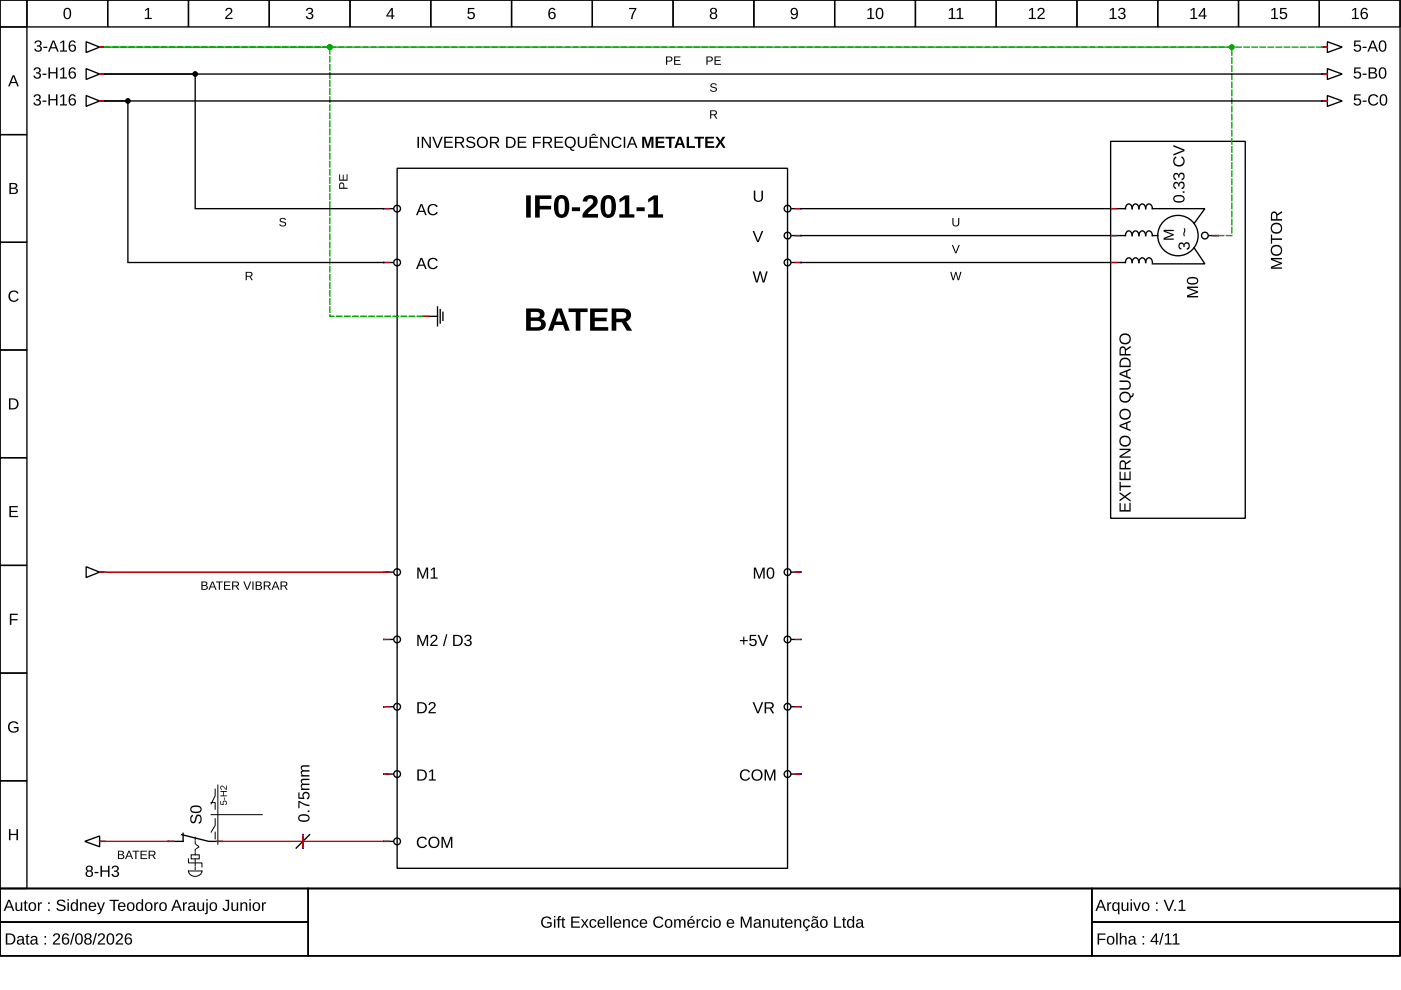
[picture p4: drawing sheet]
<svg xmlns="http://www.w3.org/2000/svg" width="297mm" height="210mm" viewBox="0 0 297 210" stroke-linecap="round" stroke-linejoin="round" font-family="sans-serif">
<g fill="none" stroke="#000" stroke-width=".29">
<path d="M0 0h296.8v188.4h-296.8zM0 0h5.7v5.7h-5.7zM5.7 0h17.1v5.7h-17.1zM22.8 0h17.2v5.7h-17.2zM40 0h17.1v5.7h-17.1zM57.1 0h17.1v5.7h-17.1zM74.2 0h17.1v5.7h-17.1zM91.3 0h17.2v5.7h-17.2zM108.5 0h17.1v5.7h-17.1zM125.6 0h17.1v5.7h-17.1zM142.7 0h17.1v5.7h-17.1zM159.8 0h17.2v5.7h-17.2z"/>
<path d="M177 0h17.1v5.7h-17.1zM194.1 0h17.1v5.7h-17.1zM211.2 0h17.1v5.7h-17.1zM228.3 0h17.2v5.7h-17.2zM245.5 0h17.1v5.7h-17.1zM262.6 0h17.1v5.7h-17.1zM279.7 0h17.1v5.7h-17.1zM0 5.7h5.7v22.8h-5.7zM18.3 8.8l2.8 1.2-2.8 1.1zM18.3 14.6l2.8 1.1-2.8 1.1zM21.1 10h.9M21.1 15.7h.9"/>
<path d="M280.3 15.7h-258h19.1v28.5h41.9M280.6 10h.8M280.6 15.7h.8M281.4 8.8l3.2 1.2-3.2 1.1zM281.4 14.6l3.2 1.1-3.2 1.1zM0 28.5h5.7v22.9h-5.7zM18.3 20.3l2.8 1.1-2.8 1.1zM21.1 21.4h.9M84.2 35.7h82.8v148.4h-82.8zM235.5 30h28.5v79.9h-28.5zM280.3 21.4h-258h4.8v34.3h56.2M280.6 21.4h.8"/>
<path d="M281.4 20.3l3.2 1.1-3.2 1.1zM0 51.4h5.7v22.8h-5.7zM235.5 55.7h-67.7M235.5 49.9h-67.7M235.5 44.2h-67.7M235.8 44.2h2.8a.75 .75 0 0 1 .7-1 .75 .75 0 0 1 .7 1 .75 .75 0 0 1 .8-1 .75 .75 0 0 1 .7 1 .75 .75 0 0 1 .7-1 .75 .75 0 0 1 .7 1 .75 .75 0 0 1 .7-1 .75 .75 0 0 1 .7 1h11.2l-2.3 3.2M235.8 49.9h2.8a.75 .75 0 0 1 .7-.9 .75 .75 0 0 1 .7 .9 .75 .75 0 0 1 .8-.9 .75 .75 0 0 1 .7 .9 .75 .75 0 0 1 .7-.9 .75 .75 0 0 1 .7 .9 .75 .75 0 0 1 .7-.9 .75 .75 0 0 1 .7 .9h1.2M235.8 55.7h2.8a.75 .75 0 0 1 .7-1 .75 .75 0 0 1 .7 1 .75 .75 0 0 1 .8-1 .75 .75 0 0 1 .7 1 .75 .75 0 0 1 .7-1 .75 .75 0 0 1 .7 1 .75 .75 0 0 1 .7-1 .75 .75 0 0 1 .7 1M253.2 52.5l2.3 3.4h-11.2M256.3 49.9h2M0 74.2h5.7v22.8h-5.7zM89.9 67.1h2.9"/>
<path d="M92.8 65.1v4M93.3 65.6v2.9M93.9 66.2v1.7M0 97h5.7v22.9h-5.7zM0 119.9h5.7v22.8h-5.7zM18.3 120.2l2.8 1.1-2.8 1.1zM21.1 121.3h.9M81.3 121.3h2M81.3 135.6h2M167.8 121.3h2M167.8 135.6h2M0 142.7h5.7v22.8h-5.7z"/>
<path d="M81.3 149.8h2M167.8 149.8h2M0 165.5h5.7v22.9h-5.7zM18 178.4l3.1-1.2v2.3zM21.1 178.4h.9M38.5 177l5.7 1.4h2.9M38.8 176.7v1.7h-3.1M64.2 177v2.8M65.6 177l-2.8 2.8M81.3 164.1h2M81.3 178.4h2M167.8 164.1h2"/>
<path d="M0 188.4h296.8v14.3h-296.8zM0 188.4h65.4v7.1h-65.4zM0 195.5h65.4v7.2h-65.4zM65.4 188.4h166.1v14.3h-166.1zM231.5 188.4h65.3v7.1h-65.3zM231.5 195.5h65.3v7.2h-65.3z"/>
<circle cx="84.2" cy="44.2" r=".71"/>
<circle cx="84.2" cy="55.7" r=".71"/>
<circle cx="167" cy="49.9" r=".71"/>
<circle cx="167" cy="55.7" r=".71"/>
<circle cx="167" cy="44.2" r=".71"/>
<circle cx="249.7" cy="49.9" r="4.3"/>
<circle cx="255.5" cy="49.9" r=".71"/>
<circle cx="84.2" cy="121.3" r=".71"/>
<circle cx="84.2" cy="135.6" r=".71"/>
<circle cx="167" cy="121.3" r=".71"/>
<circle cx="167" cy="135.6" r=".71"/>
<circle cx="84.2" cy="149.8" r=".71"/>
<circle cx="167" cy="149.8" r=".71"/>
<circle cx="84.2" cy="164.1" r=".71"/>
<circle cx="84.2" cy="178.4" r=".71"/>
<circle cx="167" cy="164.1" r=".71"/>
</g>
<g fill="#000">
<path d="M30.8 2.1l.5-.4h.3v2.1h.6v.2h-1.5v-.2h.6v-1.8l-.5 .4zM48 1.8a.76 .76 0 0 1 1.2 .2 .76 .76 0 0 1-.5 1.1l-.6 .7h1.2v.2h-1.6l.1-.4 .5-.5a.7 .7 0 0 0 .4-1.2l-.5 .1-.1 .3h-.3zM65.1 1.8a.69 .69 0 0 1 1-.1 .69 .69 0 0 1 0 1.1h-.2a.67 .67 0 0 1 .5 .9 .67 .67 0 0 1-1 .4l-.5-.5-.1-.2h.3a.48 .48 0 0 0 .7 .4 .48 .48 0 0 0 .2-.7l-.6-.1v-.3a.46 .46 0 0 0 .6-.2 .46 .46 0 0 0-.3-.6 .46 .46 0 0 0-.5 .4h-.3zM99.2 1.7h1.4v.2h-1.1v.8a.81 .81 0 0 1 1 .2 .81 .81 0 0 1-.1 1.1 .81 .81 0 0 1-1.1-.1l-.2-.4h.3a.53 .53 0 0 0 .8 .2 .53 .53 0 0 0 0-.8 .53 .53 0 0 0-.8 .1h-.3zM133.4 1.7h1.5l-.6 1.5-.2 .8h-.3l.1-.6 .7-1.5h-1.2zM150.8 17.8a.82 .82 0 0 1 1.2 .3h-.3a.41 .41 0 0 0-.5-.3 .41 .41 0 0 0-.3 .5l.2 .1a.61 .61 0 0 1 .7 .2 .61 .61 0 0 1 0 .7l-.5 .2a.65 .65 0 0 1-.8-.5h.3a.47 .47 0 0 0 .5 .3 .47 .47 0 0 0 .4-.5l-.5-.2a.5 .5 0 0 1-.5-.2 .5 .5 0 0 1 .1-.6zM59.5 46.3a.82 .82 0 0 1 1.1 .3h-.2a.41 .41 0 0 0-.5-.3 .41 .41 0 0 0-.3 .5l.2 .1a.61 .61 0 0 1 .7 .2 .61 .61 0 0 1 0 .8l-.6 .1a.65 .65 0 0 1-.7-.4l.2-.1a.47 .47 0 0 0 .6 .4 .47 .47 0 0 0 .4-.6l-.5-.1a.5 .5 0 0 1-.5-.3 .5 .5 0 0 1 .1-.6zM159.8 40.4h.3v1.5a.65 .65 0 0 0 .7 .6 .65 .65 0 0 0 .6-.6v-1.5h.4v1.5a.98 .98 0 0 1-1 .9 .98 .98 0 0 1-1-.9zM159.6 49h.3l.8 2.1 .8-2.1h.3l-.9 2.3h-.4zM159.6 57.5h.3l.6 2.1 .5-2.1h.3l.6 2.1 .5-2.1h.4l-.7 2.4h-.4l-.5-2-.6 2h-.3zM201.9 46.2h.3v1.1a.49 .49 0 0 0 .5 .5 .49 .49 0 0 0 .4-.5v-1.1h.3v1.1a.73 .73 0 0 1-.7 .7 .73 .73 0 0 1-.8-.7zM201.8 51.9h.3l.6 1.6 .5-1.6h.3l-.7 1.8h-.3z"/>
<path d="M201.5 57.6h.2l.4 1.6 .4-1.6h.3l.4 1.6 .4-1.6h.3l-.6 1.8h-.3l-.3-1.5-.4 1.5h-.3zM246.7 48.7h2.2v.3h-1.9l1.9 .7v.2l-1.9 .7h1.9v.2h-2.2v-.4l1.8-.6-1.8-.7zM2.1 61.9a1.18 1.18 0 0 1 1.8 .3l-.3 .1a.87 .87 0 0 0-1.3-.1 .87 .87 0 0 0 .1 1.3 .87 .87 0 0 0 1.3-.2l.3 .1a1.21 1.21 0 0 1-1.8 .4 1.21 1.21 0 0 1-.1-1.9zM2 107.3h1.8v.3h-1.5v.7h1.4v.3h-1.4v.8h1.5v.2h-1.8zM2.1 130.1h1.7v.3h-1.4v.9h1.3v.2h-1.3v1h-.3zM2 153.2a1.23 1.23 0 0 1 1.9 .3l-.3 .1a.9 .9 0 0 0-1.3-.2 .9 .9 0 0 0-.2 1.2 1 1 0 0 0 1.5 .2v-.4h-.7v-.3h1v.8a1.29 1.29 0 0 1-1.8 .2 1.29 1.29 0 0 1-.1-1.9zM1.9 175.8h.3v1h1.3v-1h.3v2.3h-.3v-1h-1.3v1h-.3z"/>
<path d="M2.7 16h.3l1 2.3h-.3l-.3-.7h-1.1l-.2 .7h-.4zM2.9 16.2l-.5 1.2h.9z"/>
<path d="M7.4 14.4a.69 .69 0 0 1 1 0 .69 .69 0 0 1 0 1h-.3a.67 .67 0 0 1 .6 .9 .67 .67 0 0 1-1 .4l-.6-.5v-.1l.3-.1a.48 .48 0 0 0 .6 .4 .48 .48 0 0 0 .2-.7l-.6-.1v-.3a.46 .46 0 0 0 .7-.2 .46 .46 0 0 0-.3-.6 .46 .46 0 0 0-.6 .4h-.3zM9 15.6h.8v.3h-.8zM10.3 14.3h.3v1h1.3v-1h.3v2.4h-.3v-1.1h-1.3v1.1h-.3zM12.8 14.7l.5-.4h.3v2.1h.6v.3h-1.5v-.3h.6v-1.8l-.5 .4zM14.9 14.4a.74 .74 0 0 1 1.2 .3l-.3 .1a.49 .49 0 0 0-.7-.2 .49 .49 0 0 0-.2 .6l-.1 .2a.77 .77 0 0 1 1.2 .1 .77 .77 0 0 1-.1 1.1 .77 .77 0 0 1-1.2-.2l-.1-.5v-.7zM14.8 15.9a.5 .5 0 0 0 1 0 .5 .5 0 0 0-1 0z"/>
<path d="M7.5 8.7a.69 .69 0 0 1 1.1-.1 .69 .69 0 0 1-.1 1.1h-.2a.67 .67 0 0 1 .6 .9 .67 .67 0 0 1-1 .4l-.6-.5v-.2h.3a.48 .48 0 0 0 .6 .4 .48 .48 0 0 0 .2-.7l-.6-.1v-.3a.46 .46 0 0 0 .7-.2 .46 .46 0 0 0-.3-.6 .46 .46 0 0 0-.6 .4h-.3zM9.2 9.9h.8v.3h-.8zM11.1 8.6h.4l1 2.3h-.4l-.2-.6h-1.1l-.3 .6h-.3zM11.3 8.8l-.4 1.2h.9zM12.8 9l.5-.4h.3v2.1h.6v.2h-1.5v-.2h.6v-1.8l-.5 .4zM14.9 8.7a.74 .74 0 0 1 1.2 .3l-.3 .1a.49 .49 0 0 0-.7-.2 .49 .49 0 0 0-.2 .6l-.1 .2a.77 .77 0 0 1 1.2 .1 .77 .77 0 0 1-.1 1.1 .77 .77 0 0 1-1.2-.2l-.1-.5v-.8zM14.8 10.2a.5 .5 0 0 0 1 0 .5 .5 0 0 0-1 0z"/>
<path d="M13.8 1.8a.88 .88 0 0 1 1 .1 .88 .88 0 0 1 .3 1 .88 .88 0 0 1-.8 1.2 .88 .88 0 0 1-.8-1.2v-.7zM14 2a1.59 1.59 0 0 0 .1 1.8h.2a1.09 1.09 0 0 0 .4-1.5l-.3-.4z"/>
<path d="M83 1.7h.3v1.6h.3v.2h-.3v.5h-.3v-.5h-1.1v-.2zM83 2l-.8 1.3h.8z"/>
<path d="M116.6 1.8a.74 .74 0 0 1 1.2 .3l-.3 .1a.49 .49 0 0 0-.7-.3 .49 .49 0 0 0-.2 .6l-.1 .3a.77 .77 0 0 1 1.2 0 .77 .77 0 0 1-.1 1.2 .77 .77 0 0 1-1.1-.2l-.2-.5v-.8zM116.5 3.3a.5 .5 0 0 0 1 0 .5 .5 0 0 0-1 0z"/>
<path d="M141.2 12h.8a.54 .54 0 0 1 .6 .5 .54 .54 0 0 1-.6 .6h-.5v.6h-.3zM141.5 12.2v.7l.7-.1a.36 .36 0 0 0 0-.6zM142.9 12h1.4v.2h-1.1v.5h1v.2h-1v.6h1.1v.2h-1.4z"/>
<path d="M149.8 12h.7a.54 .54 0 0 1 .6 .5 .54 .54 0 0 1-.6 .6h-.5v.6h-.2zM150 12.2v.7l.7-.1a.36 .36 0 0 0 0-.6zM151.5 12h1.3v.2h-1.1v.5h1.1v.2h-1.1v.6h1.2v.2h-1.4z"/>
<path d="M150.7 1.8a.7 .7 0 0 1 1-.1 .7 .7 0 0 1 .1 1l-.2 .1a.69 .69 0 0 1 .4 .9 .69 .69 0 0 1-1 .4 .64 .64 0 0 1-.5-.6 .64 .64 0 0 1 .4-.7l-.3-.4zM150.8 2.3a.45 .45 0 0 0 .9 0 .45 .45 0 0 0-.9 0zM150.8 3.4a.5 .5 0 0 0 1 0 .5 .5 0 0 0-1 0z"/>
<path d="M167.8 1.9a.86 .86 0 0 1 1.1-.1 .86 .86 0 0 1 .3 1 .9 .9 0 0 1-.3 1.1 .9 .9 0 0 1-1.1 0l-.1-.3 .2-.1a.5 .5 0 0 0 .7 .3 .5 .5 0 0 0 .3-.6v-.3a.76 .76 0 0 1-1.2 .1 .76 .76 0 0 1 .1-1.1zM168 2a.54 .54 0 0 0 .1 .9 .54 .54 0 0 0 .8-.3 .54 .54 0 0 0-.5-.7z"/>
<path d="M184 2.1l.5-.4h.3v2.1h.6v.2h-1.5v-.2h.6v-1.8l-.5 .4zM186 1.8a.88 .88 0 0 1 1 .1 .88 .88 0 0 1 .3 1 .88 .88 0 0 1-.8 1.2 .88 .88 0 0 1-.8-1.2v-.7zM186.2 2a1.59 1.59 0 0 0 .1 1.8h.2a1.09 1.09 0 0 0 .4-1.5l-.3-.4z"/>
<path d="M201.2 2.1l.6-.4h.2v2.1h.6v.2h-1.5v-.2h.6v-1.8l-.5 .4zM202.9 2.1l.5-.4h.3v2.1h.6v.2h-1.5v-.2h.6v-1.8l-.5 .4z"/>
<path d="M218.2 2.1l.6-.4h.2v2.1h.6v.2h-1.5v-.2h.6v-1.8l-.5 .4zM220.2 1.8a.76 .76 0 0 1 1.2 .2 .76 .76 0 0 1-.4 1.1l-.7 .7h1.2v.2h-1.6l.1-.4 .6-.5a.7 .7 0 0 0 .3-1.2l-.5 .1-.1 .3h-.3z"/>
<path d="M235.3 2.1l.6-.4h.3v2.1h.5v.2h-1.4v-.2h.6v-1.8l-.6 .4zM237.3 1.8a.69 .69 0 0 1 1-.1 .69 .69 0 0 1 0 1.1h-.2a.67 .67 0 0 1 .5 .9 .67 .67 0 0 1-1 .4l-.5-.5-.1-.2h.3a.48 .48 0 0 0 .7 .4 .48 .48 0 0 0 .2-.7l-.6-.1v-.3a.46 .46 0 0 0 .7-.2 .46 .46 0 0 0-.4-.6 .46 .46 0 0 0-.5 .4h-.3z"/>
<path d="M252.5 2.1l.5-.4h.3v2.1h.6v.2h-1.5v-.2h.6v-1.8l-.5 .4zM255.2 1.7h.3v1.6h.3v.2h-.3v.5h-.3v-.5h-1.1v-.2zM255.2 2l-.8 1.3h.8z"/>
<path d="M269.6 2.1l.5-.4h.3v2.1h.6v.2h-1.5v-.2h.6v-1.8l-.5 .4zM271.4 1.7h1.4v.2h-1.1v.8a.81 .81 0 0 1 1.1 .2 .81 .81 0 0 1-.2 1.1 .81 .81 0 0 1-1.1-.1l-.2-.4h.3a.53 .53 0 0 0 .8 .2 .53 .53 0 0 0 .1-.8 .53 .53 0 0 0-.8 .1h-.3z"/>
<path d="M286.7 2.1l.6-.4h.2v2.1h.6v.2h-1.5v-.2h.6v-1.8l-.5 .4zM288.8 1.8a.74 .74 0 0 1 1.2 .3l-.3 .1a.49 .49 0 0 0-.6-.3 .49 .49 0 0 0-.3 .6v.3a.77 .77 0 0 1 1.1 0 .77 .77 0 0 1-.1 1.2 .77 .77 0 0 1-1.1-.2l-.2-.5v-.8zM288.7 3.3a.5 .5 0 0 0 1 0 .5 .5 0 0 0-1 0z"/>
<path d="M287.1 8.6h1.4v.2h-1.1v.8a.81 .81 0 0 1 1.1 .2 .81 .81 0 0 1-.2 1.1 .81 .81 0 0 1-1.1-.1l-.2-.4h.3a.53 .53 0 0 0 .8 .2 .53 .53 0 0 0 .1-.8 .53 .53 0 0 0-.8 .1h-.3zM288.9 9.9h.8v.3h-.8zM290.9 8.6h.3l1 2.3h-.4l-.2-.6h-1.1l-.3 .6h-.3zM291 8.8l-.4 1.2h.9zM292.7 8.7a.88 .88 0 0 1 1 .1 .88 .88 0 0 1 .2 1 .88 .88 0 0 1-.8 1.2 .88 .88 0 0 1-.8-1.2l.1-.7zM292.8 8.9a1.59 1.59 0 0 0 .2 1.8h.1a1.09 1.09 0 0 0 .5-1.5l-.3-.4z"/>
<path d="M287.1 14.3h1.4v.3h-1.1v.7a.81 .81 0 0 1 1.1 .2 .81 .81 0 0 1-.2 1.1 .81 .81 0 0 1-1.1-.1l-.2-.4h.3a.53 .53 0 0 0 .8 .2 .53 .53 0 0 0 .1-.8 .53 .53 0 0 0-.8 .1h-.3zM288.9 15.6h.8v.3h-.8zM290.2 14.3a1.53 1.53 0 0 1 1.6 .3v.5l-.4 .3a.64 .64 0 0 1 .6 .8 .64 .64 0 0 1-.9 .5h-.9zM290.5 14.6v.7h.8l.2-.2-.1-.5zM290.5 15.6v.8l1-.1a.42 .42 0 0 0-.1-.7zM292.7 14.4a.88 .88 0 0 1 1 .1 .88 .88 0 0 1 .2 1 .88 .88 0 0 1-.8 1.2 .88 .88 0 0 1-.8-1.2l.1-.7zM292.8 14.6a1.59 1.59 0 0 0 .2 1.8h.1a1.09 1.09 0 0 0 .5-1.5l-.3-.4z"/>
<path d="M7.4 20.1a.69 .69 0 0 1 1 0 .69 .69 0 0 1 0 1l-.3 .1a.67 .67 0 0 1 .6 .9 .67 .67 0 0 1-1 .3l-.6-.4v-.2l.3-.1a.48 .48 0 0 0 .6 .5 .48 .48 0 0 0 .2-.8l-.6-.1v-.3a.46 .46 0 0 0 .7-.2 .46 .46 0 0 0-.3-.6 .46 .46 0 0 0-.6 .4h-.3zM9 21.3h.8v.3h-.8zM10.3 20h.3v1h1.3v-1h.3v2.4h-.3v-1.1h-1.3v1.1h-.3zM12.8 20.4l.5-.4h.3v2.1h.6v.3h-1.5v-.3h.6v-1.8l-.5 .4zM14.9 20.1a.74 .74 0 0 1 1.2 .4h-.3a.49 .49 0 0 0-.7-.2 .49 .49 0 0 0-.2 .6l-.1 .3a.77 .77 0 0 1 1.2 0 .77 .77 0 0 1-.1 1.1 .77 .77 0 0 1-1.2-.2l-.1-.5v-.7zM14.8 21.6a.5 .5 0 0 0 1 0 .5 .5 0 0 0-1 0z"/>
<path d="M72.1 38.8a.55 .55 0 0 1 .6-.1 .55 .55 0 0 1 .3 .6v.5h.7v.2h-1.8zM72.3 39l-.2 .8h.7v-.7zM71.9 37h.2v1.1h.6v-1h.2v1h.6v-1.2h.2v1.4h-1.8z"/>
<path d="M88.5 29h.3v2.4h-.3zM89.4 29h.4l1.3 2v-2h.2v2.4h-.3l-1.3-2.1v2.1h-.3zM91.6 29h.4l.8 2.1 .8-2.1h.3l-1 2.4h-.3zM94.2 29h1.8v.3h-1.5v.7h1.4v.3h-1.4v.8h1.5v.3h-1.8zM96.5 29h1.1a.68 .68 0 0 1 .8 .5 .68 .68 0 0 1-.6 .8l.7 1.1h-.4l-.6-1h-.7v1h-.3zM96.8 29.3v.8h.8a.44 .44 0 0 0 .5-.4 .44 .44 0 0 0-.6-.4zM99 29.3a1.07 1.07 0 0 1 1.7 .2l-.3 .1a.58 .58 0 0 0-.6-.4 .58 .58 0 0 0-.5 .6l.6 .2a.72 .72 0 0 1 .9 .7 .72 .72 0 0 1-1 .7 .87 .87 0 0 1-1-.6l.3-.1a.71 .71 0 0 0 .7 .4 .71 .71 0 0 0 .7-.5l-.6-.3a.76 .76 0 0 1-.8-.2 .76 .76 0 0 1-.1-.8zM101 30.2a1.22 1.22 0 0 1 2.4 0 1.22 1.22 0 0 1-2.4 0zM101.6 29.5a.92 .92 0 0 0 0 1.4 .92 .92 0 0 0 1.4-.2 .92 .92 0 0 0-.1-1.2 .92 .92 0 0 0-1.3 0zM103.9 29h1.1a.68 .68 0 0 1 .8 .5 .68 .68 0 0 1-.6 .8l.7 1.1h-.4l-.6-1h-.7v1h-.3zM104.2 29.3v.8h.8a.44 .44 0 0 0 .5-.4 .44 .44 0 0 0-.5-.4zM107.3 29h.8a1.18 1.18 0 0 1 1.2 1.1 1.18 1.18 0 0 1-1.1 1.3h-.9zM107.6 29.3v1.8h.5a.97 .97 0 0 0 .9-1.2 .97 .97 0 0 0-1.4-.6zM109.8 29h1.8v.3h-1.5v.7h1.4v.3h-1.4v.8h1.5v.3h-1.8zM113 29h1.7v.3h-1.4v.8h1.3v.3h-1.3v1h-.3zM115.1 29h1.1a.68 .68 0 0 1 .8 .5 .68 .68 0 0 1-.5 .8l.6 1.1h-.3l-.6-1h-.8v1h-.3zM115.4 29.3v.8h.8a.44 .44 0 0 0 .5-.4 .44 .44 0 0 0-.5-.4zM117.6 29h1.8v.3h-1.5v.7h1.4v.3h-1.4v.8h1.5v.3h-1.8zM120 29.3a1.22 1.22 0 0 1 2 .3 1.22 1.22 0 0 1-.9 1.8l.2 .3h.5v.3a.72 .72 0 0 1-1-.6 1.23 1.23 0 0 1-1-.8 1.23 1.23 0 0 1 .2-1.3zM120.3 29.5a.92 .92 0 0 0 0 1.4 .92 .92 0 0 0 1.3-.2 .92 .92 0 0 0-.1-1.2 .92 .92 0 0 0-1.2 0zM122.5 29h.3v1.5a.65 .65 0 0 0 .7 .6 .65 .65 0 0 0 .6-.6v-1.5h.3v1.5a.98 .98 0 0 1-.9 .9 .98 .98 0 0 1-1-.9zM125 29h1.8v.3h-1.5v.7h1.4v.3h-1.4v.8h1.5v.3h-1.8zM125.7 28.4h.4l.3 .4-.5-.2-.6 .2zM127.3 29h.3l1.3 2v-2h.3v2.4h-.4l-1.3-2.1 .1 2.1h-.3zM129.9 29.3a1.18 1.18 0 0 1 1.9 .2l-.3 .1a.87 .87 0 0 0-1.3 0 .87 .87 0 0 0 .1 1.3 .87 .87 0 0 0 1.2-.3l.3 .2a1.21 1.21 0 0 1-1.8 .3 1.21 1.21 0 0 1-.1-1.8zM132.2 29h.4v2.4h-.4zM133.8 29h.4l1 2.4h-.4l-.2-.7h-1.1l-.3 .7h-.3zM134 29.2l-.4 1.2h.9z"/>
<path d="M136.2 29h.6l.6 1.8 .5-1.8h.6v2.4h-.4v-2l-.6 2h-.3l-.6-2v2h-.4zM139 29h1.9v.4h-1.4v.6h1.3v.4h-1.3v.6h1.4v.4h-1.9zM141.1 29h2v.4h-.7v2h-.5v-2h-.8zM143.8 29h.6l.9 2.4h-.5l-.2-.6h-.9l-.2 .6h-.5zM144.1 29.4l-.3 1h.7zM145.6 29h.5v2h1.3v.4h-1.8zM147.2 29h2.1v.4h-.8v2h-.5v-2h-.8zM149.5 29h1.9v.4h-1.4v.6h1.3v.4h-1.3v.6h1.4v.4h-1.9zM151.7 29h.5l.5 .8 .5-.8h.6l-.8 1.1 .8 1.3h-.5l-.6-1-.6 1h-.5l.8-1.3z"/>
<path d="M150.6 23.4h.8a.51 .51 0 0 1 .6 .4 .51 .51 0 0 1-.4 .6l.5 .8h-.3l-.4-.8h-.6v.8h-.2zM150.8 23.6v.6h.6a.33 .33 0 0 0 .4-.3 .33 .33 0 0 0-.4-.3z"/>
<path d="M287.1 20h1.4v.3h-1.1v.7a.81 .81 0 0 1 1.1 .2 .81 .81 0 0 1-.2 1.1 .81 .81 0 0 1-1.1 0l-.2-.5h.3a.53 .53 0 0 0 .8 .2 .53 .53 0 0 0 .1-.8 .53 .53 0 0 0-.8 .1h-.3zM288.9 21.3h.8v.3h-.8zM290.4 20.3a1.18 1.18 0 0 1 1.8 .3l-.3 .1a.87 .87 0 0 0-1.3-.1 .87 .87 0 0 0 .1 1.3 .87 .87 0 0 0 1.3-.3l.2 .2a1.21 1.21 0 0 1-1.8 .3 1.21 1.21 0 0 1 0-1.8zM292.9 20.1a.88 .88 0 0 1 1 .1 .88 .88 0 0 1 .2 1 .88 .88 0 0 1-.8 1.2 .88 .88 0 0 1-.8-1.2l.1-.7zM293 20.3a1.59 1.59 0 0 0 .2 1.8l.1 .1a1.09 1.09 0 0 0 .5-1.6l-.3-.4z"/>
<path d="M2 38.8a1.53 1.53 0 0 1 1.6 .3l.1 .5-.5 .3a.64 .64 0 0 1 .6 .8 .64 .64 0 0 1-.8 .4h-1zM2.3 39v.8h.8l.2-.2-.1-.5zM2.3 40v.9l1.1-.1a.42 .42 0 0 0-.2-.7z"/>
<path d="M52.1 57.6h.8a.51 .51 0 0 1 .6 .4 .51 .51 0 0 1-.4 .6l.5 .8h-.3l-.4-.7h-.6v.7h-.2zM52.3 57.8v.7h.6a.33 .33 0 0 0 .4-.3 .33 .33 0 0 0-.4-.4z"/>
<path d="M89.2 43.3h.3l1 2.3h-.4l-.2-.7h-1.1l-.3 .7h-.3zM89.3 43.5l-.4 1.2h.9zM91 43.6a1.18 1.18 0 0 1 1.8 .2l-.3 .1a.87 .87 0 0 0-1.3-.1 .87 .87 0 0 0 .1 1.3 .87 .87 0 0 0 1.3-.2l.2 .1a1.21 1.21 0 0 1-1.8 .4 1.21 1.21 0 0 1 0-1.8z"/>
<path d="M89.2 54.7h.3l1 2.3h-.4l-.2-.6h-1.1l-.3 .6h-.3zM89.3 54.9l-.4 1.2h.9zM91 55a1.18 1.18 0 0 1 1.8 .2l-.3 .1a.87 .87 0 0 0-1.3 0 .87 .87 0 0 0 .1 1.3 .87 .87 0 0 0 1.3-.3l.2 .2a1.21 1.21 0 0 1-1.8 .3 1.21 1.21 0 0 1 0-1.8z"/>
<path d="M111.5 41.4h1v4.7h-1zM113.4 41.4h3.5v.8h-2.5v1.4h2.4v.8h-2.4v1.7h-1zM117.9 41.8a1.64 1.64 0 0 1 2-.3 1.64 1.64 0 0 1 .8 1.8 2.46 2.46 0 0 1-1.3 2.9 1.57 1.57 0 0 1-1.9-1.7v-1.5zM118.7 42.2l-.3 .6v1a1.7 1.7 0 0 0 .5 1.6 .74 .74 0 0 0 .8-.9l.1-.7a1.71 1.71 0 0 0-.6-1.7zM121.2 44h1.8v.8h-1.8zM124 41.7a1.6 1.6 0 0 1 1.8-.3 1.6 1.6 0 0 1 .9 1.5 7 7 0 0 1-2 2.3l-.1 .2h2.2v.7h-3.3a2.42 2.42 0 0 1 1.1-2 1.7 1.7 0 0 0 1.1-1.6 .66 .66 0 0 0-.7-.4 .66 .66 0 0 0-.5 .7l-1-.1 .2-.6zM127.8 41.8a1.64 1.64 0 0 1 2-.3 1.64 1.64 0 0 1 .8 1.8 2.46 2.46 0 0 1-1.3 2.9 1.57 1.57 0 0 1-1.9-1.7v-1.5zM128.5 42.2l-.2 .6v1a1.7 1.7 0 0 0 .5 1.6 .74 .74 0 0 0 .8-.9l.1-.7a1.71 1.71 0 0 0-.6-1.7zM131.3 42.2l1.2-.8h.9v4h1.1v.7h-3.2v-.7h1.2v-3.2l-1.2 .7zM135 44h1.7v.8h-1.7zM137.4 42.2l1.2-.8h.9v4h1.1v.7h-3.2v-.7h1.2v-3.2l-1.2 .7z"/>
<path d="M248.9 41.7a1.62 1.62 0 0 1 2.2 .2l.1 .3a1.27 1.27 0 0 1-1.9 .7 .77 .77 0 0 1-.4-1.2zM249.1 41.8l-.1 .3a1.05 1.05 0 0 0 1.5 .5 .5 .5 0 0 0 .4-.6 .5 .5 0 0 0-.6-.4l-.9 .1zM250.8 40.6h.3v.3h-.3zM248.9 38.8a.58 .58 0 0 1 .6-.2 .58 .58 0 0 1 .4 .4 .66 .66 0 0 1 .9-.5 .66 .66 0 0 1 .3 1l-.4 .6h-.2v-.3a.48 .48 0 0 0 .4-.6 .48 .48 0 0 0-.7-.2l-.1 .5h-.3a.46 .46 0 0 0-.2-.6 .46 .46 0 0 0-.6 .3 .46 .46 0 0 0 .4 .6v.3a.81 .81 0 0 1-.5-1.3zM248.9 36.8a.58 .58 0 0 1 .6-.1 .58 .58 0 0 1 .4 .4 .66 .66 0 0 1 .9-.5 .66 .66 0 0 1 .3 1l-.4 .6h-.2v-.3a.48 .48 0 0 0 .4-.7 .48 .48 0 0 0-.7-.2l-.1 .6h-.3a.46 .46 0 0 0-.2-.6 .46 .46 0 0 0-.6 .3 .46 .46 0 0 0 .4 .6v.3a.81 .81 0 0 1-.5-1.4zM249 33.4l.3-.2 .1 .3a.87 .87 0 0 0 0 1.3 .87 .87 0 0 0 1.3-.1 .87 .87 0 0 0-.3-1.3l.1-.3a1.21 1.21 0 0 1 .4 1.8 1.21 1.21 0 0 1-1.7 .2 1.21 1.21 0 0 1-.2-1.7zM248.8 30.7l2.3 1v.3l-2.3 1v-.3l2.1-.8-2.1-.8z"/>
<path d="M250 51.6a.58 .58 0 0 1 .6-.2 .58 .58 0 0 1 .4 .5 .66 .66 0 0 1 .9-.5 .66 .66 0 0 1 .4 1l-.5 .5-.2 .1v-.4a.48 .48 0 0 0 .4-.6 .48 .48 0 0 0-.7-.2l-.1 .6h-.3a.46 .46 0 0 0-.2-.7 .46 .46 0 0 0-.6 .4 .46 .46 0 0 0 .4 .5v.3a.81 .81 0 0 1-.5-1.3zM250.9 48.4a.54 .54 0 0 1 .3 .9l-.1 .5 .2 .3h-.3l-.1-.5 .2-.8z"/>
<path d="M269.5 54.7h2.3v.3h-2.1l2.1 .7v.2l-2.1 .8h2.1v.3h-2.3v-.4l2-.8-2-.7zM269.4 53.1a1.22 1.22 0 0 1 2.4 0 1.22 1.22 0 0 1-2.4 0zM269.9 52.5a.9 .9 0 0 0 .1 1.2 .9 .9 0 0 0 1.2 0 .9 .9 0 0 0 .1-1.2l-.7-.3zM269.5 49.7h.2v.8h2.1v.4h-2.1v.8h-.2zM269.4 48.4a1.22 1.22 0 0 1 2.4 0 1.22 1.22 0 0 1-2.4 0zM269.9 47.8a.9 .9 0 0 0 .1 1.2 .9 .9 0 0 0 1.2 0 .9 .9 0 0 0 .1-1.2l-.7-.3zM269.6 45.1a.67 .67 0 0 1 .7-.2 .67 .67 0 0 1 .5 .5l1-.7v.4l-1 .6v.8h1v.3h-2.3v-1.4zM269.8 45.3l-.1 1.2h.9v-.8a.44 .44 0 0 0-.3-.5 .44 .44 0 0 0-.5 .1z"/>
<path d="M111.5 65.4h2.2a1.34 1.34 0 0 1 1.7 1.4l-.3 .6-.5 .2a1.24 1.24 0 0 1 1.1 1.4 1.24 1.24 0 0 1-1.4 1.1h-2.8zM112.5 66.1v1.2h1.2a.61 .61 0 0 0 .8-.6 .61 .61 0 0 0-.8-.6zM112.5 68v1.4h1.3a.68 .68 0 0 0 .9-.5 .68 .68 0 0 0-.5-.8zM117.9 65.4h1.2l1.7 4.7h-1l-.4-1.2h-1.8l-.4 1.2h-1zM118.5 66.1l-.7 2.1h1.4zM120.5 65.4h4.1v.8h-1.5v3.9h-1v-3.9h-1.6zM125.1 65.4h3.7v.8h-2.7v1.1h2.5v.8h-2.5v1.3h2.9v.7h-3.9zM129.7 65.4h2.3a1.41 1.41 0 0 1 1.7 1 1.41 1.41 0 0 1-.9 1.7l1.2 2h-1.1l-1.1-1.8h-1.1v1.8h-1zM130.7 66.2v1.4h1.3a.71 .71 0 0 0 .8-.8 .71 .71 0 0 0-.9-.6z"/>
<path d="M251.7 60.8h2.3v.2h-2l2 .8v.2l-2 .8h2v.3h-2.3v-.5l2-.7-2-.7zM251.8 59.1a1.62 1.62 0 0 1 2.2 .2l.1 .2a1.27 1.27 0 0 1-1.9 .8 .77 .77 0 0 1-.4-1.2zM252 59.2l-.1 .3a1.05 1.05 0 0 0 1.5 .5 .5 .5 0 0 0 .4-.6 .5 .5 0 0 0-.7-.4l-.8 .1z"/>
<path d="M1.9 84.5h.8a1.18 1.18 0 0 1 1.2 1.1 1.18 1.18 0 0 1-1.1 1.2h-.9zM2.2 84.7v1.9h.5a.97 .97 0 0 0 .9-1.3 .97 .97 0 0 0-1.4-.6z"/>
<path d="M237.4 106.7h.2v1.4h.8v-1.3h.2v1.3h.9v-1.5h.2v1.9h-2.3zM237.4 104.3l1.1 .8 1.2-.8v.3l-1 .7 1 .7v.4l-1.2-.9-1.1 .8v-.3l.9-.7-.9-.6zM237.4 102.2h.2v.8h2.1v.3h-2.1v.8h-.2zM237.4 100h.2v1.5h.8v-1.4h.2v1.4h.9v-1.5h.2v1.8h-2.3zM237.5 97.8a.67 .67 0 0 1 .7-.2 .67 .67 0 0 1 .5 .6l1-.7v.4l-1 .6v.7h1v.3h-2.3v-1.3zM237.7 98l-.1 1.2h.9v-.8a.44 .44 0 0 0-.2-.4 .44 .44 0 0 0-.6 0zM237.4 95.1h2.3v.4l-2 1.3h2v.3h-2.3v-.4l2-1.3h-2zM237.3 93.6a1.25 1.25 0 0 1 2.5 0 1.25 1.25 0 0 1-2.5 0zM237.8 92.9a.9 .9 0 0 0 .1 1.2 .9 .9 0 0 0 1.3 0 .9 .9 0 0 0 0-1.2l-.7-.2zM237.4 90.1l2.3-.9v.3l-.7 .3v1l.7 .3v.3l-2.3-.9zM237.6 90.3l1.2 .4v-.8zM237.3 87.9a1.25 1.25 0 0 1 2.5 0 1.25 1.25 0 0 1-2.5 0zM237.8 87.2a.9 .9 0 0 0 .1 1.2 .9 .9 0 0 0 1.3 0 .9 .9 0 0 0 0-1.2l-.7-.2zM237.6 83.4a1.28 1.28 0 0 1 2.1 .6l.3-.2 .1-.5h.2a.72 .72 0 0 1-.6 1 1.21 1.21 0 0 1-1.6 1 1.21 1.21 0 0 1-.5-1.9zM237.8 83.6a.9 .9 0 0 0 .1 1.2 .9 .9 0 0 0 1.3 0 .9 .9 0 0 0 0-1.2l-.7-.2zM237.4 80.7h1.4a.98 .98 0 0 1 1 .9 .98 .98 0 0 1-.9 1h-1.5v-.3h1.4a.65 .65 0 0 0 .7-.7 .65 .65 0 0 0-.7-.6h-1.4zM237.4 79.1l2.3-1v.4l-.7 .2v1.1l.7 .3v.3l-2.3-1zM237.6 79.3l1.2 .4v-.9zM237.7 76.1a1.2 1.2 0 0 1 1.3-.2 1.2 1.2 0 0 1 .7 1.1v.8h-2.3v-1zM237.8 76.4l-.2 .4v.7h1.9v-.5a.94 .94 0 0 0-.6-.8 .94 .94 0 0 0-1.1 .2zM237.5 73.7a.67 .67 0 0 1 .7-.2 .67 .67 0 0 1 .5 .5l1-.7v.4l-1 .6v.8h1v.3h-2.3v-1.4zM237.7 73.9l-.1 1.2h.9v-.8a.44 .44 0 0 0-.2-.5 .44 .44 0 0 0-.6 .1zM237.3 71.9a1.25 1.25 0 0 1 2.5 0 1.25 1.25 0 0 1-2.5 0zM237.8 71.2a.9 .9 0 0 0 .1 1.3 .9 .9 0 0 0 1.3 0 .9 .9 0 0 0 0-1.3l-.7-.2z"/>
<path d="M42.7 123.3h1l.2 .2v.4l-.3 .2a.48 .48 0 0 1 .5 .6 .48 .48 0 0 1-.7 .4h-.7zM42.9 123.5v.5l.8-.1-.1-.4zM42.9 124.2v.7l.7-.1 .2-.1-.2-.4zM44.9 123.3h.3l.7 1.8h-.2l-.2-.6h-.8l-.2 .6h-.3zM45.1 123.5l-.4 .9h.7zM45.8 123.3h1.4v.2h-.6v1.6h-.2v-1.6h-.6zM47.5 123.3h1.3v.2h-1.1v.6h1.1v.1h-1.1v.7h1.2v.2h-1.4zM49.2 123.3h.8a.51 .51 0 0 1 .7 .4 .51 .51 0 0 1-.5 .6l.5 .8h-.2l-.5-.8h-.5v.8h-.3zM49.5 123.5v.6h.5a.33 .33 0 0 0 .4-.3 .33 .33 0 0 0-.4-.3zM51.6 123.3h.2l.6 1.5 .6-1.5h.3l-.8 1.8h-.2zM53.5 123.3h.3v1.8h-.3zM54.2 123.3h1l.2 .2v.4l-.3 .2a.48 .48 0 0 1 .5 .6 .48 .48 0 0 1-.7 .4h-.7zM54.4 123.5v.5l.8-.1-.1-.4zM54.4 124.2v.7l.7-.1 .2-.1-.2-.4zM55.9 123.3h.8a.51 .51 0 0 1 .7 .4 .51 .51 0 0 1-.5 .6l.5 .8h-.2l-.5-.8h-.5v.8h-.3zM56.2 123.5v.6h.5a.33 .33 0 0 0 .4-.3 .33 .33 0 0 0-.4-.3zM58.3 123.3h.3l.7 1.8h-.3l-.2-.6h-.8l-.2 .6h-.2zM58.4 123.5l-.3 .9h.6zM59.5 123.3h.8a.51 .51 0 0 1 .6 .4 .51 .51 0 0 1-.4 .6l.5 .8h-.3l-.4-.8h-.6v.8h-.2zM59.7 123.5v.6h.6a.33 .33 0 0 0 .4-.3 .33 .33 0 0 0-.4-.3z"/>
<path d="M88.5 134.6h.4l.7 2 .8-2h.4v2.4h-.3v-2.1l-.8 2.1h-.2l-.8-2.1 .1 2.1h-.3zM91.5 134.7a.76 .76 0 0 1 1.2 .2 .76 .76 0 0 1-.5 1.1l-.7 .7h1.3v.3h-1.6l.1-.4 .5-.6a.7 .7 0 0 0 .4-1.2l-.5 .1-.2 .3h-.3zM94.6 134.5h.3l-.7 2.5h-.3zM96.1 134.6h.8a1.18 1.18 0 0 1 1.2 1.1 1.18 1.18 0 0 1-1.1 1.3h-.9zM96.4 134.9v1.8h.5a.97 .97 0 0 0 .9-1.2 .97 .97 0 0 0-1.4-.6zM98.7 134.7a.69 .69 0 0 1 1 0 .69 .69 0 0 1 0 1l-.2 .1a.67 .67 0 0 1 .5 .9 .67 .67 0 0 1-1 .3l-.6-.4v-.2l.3-.1a.48 .48 0 0 0 .7 .5 .48 .48 0 0 0 .2-.8l-.6-.1v-.3a.46 .46 0 0 0 .6-.2 .46 .46 0 0 0-.3-.6 .46 .46 0 0 0-.6 .4h-.3z"/>
<path d="M88.5 120.3h.4l.7 2 .8-2h.4v2.4h-.3v-2.1l-.8 2.1h-.2l-.8-2.1 .1 2.1h-.3zM91.4 120.7l.5-.4h.3v2.1h.6v.3h-1.5v-.3h.6v-1.8l-.5 .4z"/>
<path d="M157.6 135h.2v.7h.7v.2h-.7v.8h-.2v-.8h-.7v-.2h.7zM159 134.6h1.3v.3h-1l-.1 .7a.81 .81 0 0 1 1.1 .2 .81 .81 0 0 1-.1 1.1 .81 .81 0 0 1-1.1 0l-.3-.5h.3a.53 .53 0 0 0 .8 .2 .53 .53 0 0 0 .1-.8 .53 .53 0 0 0-.8 .1h-.3zM160.6 134.6h.4l.7 2.1 .8-2.1h.4l-1 2.4h-.3z"/>
<path d="M159.8 120.3h.5l.7 2 .7-2h.4v2.4h-.3l.1-2.1-.8 2.1h-.2l-.8-2.1v2.1h-.3zM162.9 120.4a.88 .88 0 0 1 1 .1 .88 .88 0 0 1 .3 1 .88 .88 0 0 1-.8 1.2 .88 .88 0 0 1-.9-1.2l.1-.7zM163.1 120.6a1.59 1.59 0 0 0 .1 1.9h.2a1.09 1.09 0 0 0 .4-1.5l-.3-.4z"/>
<path d="M88.5 148.9h.8a1.18 1.18 0 0 1 1.2 1.1 1.18 1.18 0 0 1-1.1 1.2h-.9zM88.8 149.1v1.9h.5a.97 .97 0 0 0 .9-1.3 .97 .97 0 0 0-1.4-.6zM91.1 149a.76 .76 0 0 1 1.2 .2 .76 .76 0 0 1-.5 1.1l-.6 .7h1.2v.2h-1.6l.1-.4 .5-.5a.7 .7 0 0 0 .4-1.2l-.5 .1-.1 .3h-.3z"/>
<path d="M159.6 148.9h.3l.8 2.1 .8-2.1h.3l-.9 2.3h-.4zM162.1 148.9h1.1a.68 .68 0 0 1 .8 .5 .68 .68 0 0 1-.5 .8l.7 1h-.4l-.6-.9h-.8v.9h-.3zM162.4 149.1v.9h.8a.44 .44 0 0 0 .5-.4 .44 .44 0 0 0-.5-.5z"/>
<path d="M40.6 172.9l.3-.1v.3a.58 .58 0 0 0-.4 .6 .58 .58 0 0 0 .6 .5l.3-.6a.72 .72 0 0 1 .7-.9 .72 .72 0 0 1 .7 1 .87 .87 0 0 1-.6 1l-.1-.3a.71 .71 0 0 0 .4-.7 .71 .71 0 0 0-.5-.7l-.3 .6a.76 .76 0 0 1-.3 .7 .76 .76 0 0 1-.8 .2 1.28 1.28 0 0 1 0-1.6zM40.5 171.1a1.62 1.62 0 0 1 2.2 .2l.1 .3a1.27 1.27 0 0 1-1.9 .7 .77 .77 0 0 1-.4-1.2zM40.7 171.3l-.1 .3a1.05 1.05 0 0 0 1.5 .4 .5 .5 0 0 0 .4-.6 .5 .5 0 0 0-.7-.3h-.8z"/>
<path d="M46.7 169.8h.2v.6l.4 .1a.47 .47 0 0 1 .2-.7 .47 .47 0 0 1 .7 .3 .47 .47 0 0 1-.4 .6l.2-.5a.31 .31 0 0 0-.5-.2 .31 .31 0 0 0 0 .5v.2l-.8-.1zM47.5 169.1h.1v.5h-.1zM46.7 167.7h1.4v.2h-.6v.8h.6v.1h-1.4v-.1h.6v-.8h-.6zM46.8 166.7a.73 .73 0 0 1 1 .5l.1 .1v-.8h.2v1l-.7-.5a.28 .28 0 0 0-.5-.2 .28 .28 0 0 0 .2 .5v.2l-.4-.3z"/>
<path d="M63.4 173a1.62 1.62 0 0 1 2.2 .2v.2a1.27 1.27 0 0 1-1.8 .8 .77 .77 0 0 1-.4-1.2zM63.6 173.1l-.1 .3a1.05 1.05 0 0 0 1.5 .5 .5 .5 0 0 0 .4-.6 .5 .5 0 0 0-.7-.4l-.8 .1zM65.2 171.9h.4v.3h-.4zM63.3 169.8l1.5 .7 .8 .1v.3l-.9-.2-1.2-.6v1.3h-.2zM63.3 168h.2v1.1h.8a.81 .81 0 0 1 .1-1.1 .81 .81 0 0 1 1.1 .1 .81 .81 0 0 1 0 1.1l-.4 .3-.1-.3a.53 .53 0 0 0 .3-.8 .53 .53 0 0 0-.8-.1 .53 .53 0 0 0 0 .8v.3h-1.2zM63.9 165.2l1.7-.1v.3h-1.4a.4 .4 0 0 0-.2 .5 .4 .4 0 0 0 .6 .2h1v.3l-1.4 .1a.4 .4 0 0 0-.2 .5 .4 .4 0 0 0 .6 .2h1v.3h-1.8v-.3h.3a.56 .56 0 0 1-.3-.5 .56 .56 0 0 1 .3-.5l-.3-.4zM63.9 162.4l1.7-.1v.3h-1.4a.4 .4 0 0 0-.2 .5 .4 .4 0 0 0 .6 .2h1v.3h-1.4a.4 .4 0 0 0-.2 .5 .4 .4 0 0 0 .6 .2h1v.3l-1.8 .1v-.3h.3a.56 .56 0 0 1-.3-.6 .56 .56 0 0 1 .3-.5l-.3-.3z"/>
<path d="M88.7 177.7a1.18 1.18 0 0 1 1.8 .3l-.3 .1a.87 .87 0 0 0-1.3-.1 .87 .87 0 0 0 .1 1.3 .87 .87 0 0 0 1.3-.2l.2 .1a1.21 1.21 0 0 1-1.8 .3 1.21 1.21 0 0 1 0-1.8zM90.7 178.6a1.25 1.25 0 0 1 2.5 0 1.25 1.25 0 0 1-2.5 0zM91.4 177.9a.92 .92 0 0 0 0 1.4 .92 .92 0 0 0 1.3-.2 .92 .92 0 0 0-.1-1.2 .92 .92 0 0 0-1.2 0zM93.6 177.4h.4l.8 2 .7-2h.4v2.4h-.3v-2.1l-.7 2.1h-.3l-.7-2.1v2.1h-.3z"/>
<path d="M88.5 163.1h.8a1.18 1.18 0 0 1 1.2 1.2 1.18 1.18 0 0 1-1.1 1.2h-.9zM88.8 163.4v1.9h.5a.97 .97 0 0 0 .9-1.3 .97 .97 0 0 0-1.4-.6zM91 163.5l.6-.4h.2v2.2h.6v.2h-1.5v-.2h.6v-1.9l-.5 .4z"/>
<path d="M157.2 163.4a1.18 1.18 0 0 1 1.8 .3l-.3 .1a.87 .87 0 0 0-1.3-.1 .87 .87 0 0 0 .1 1.3 .87 .87 0 0 0 1.3-.2l.2 .1a1.21 1.21 0 0 1-1.8 .4 1.21 1.21 0 0 1 0-1.9zM159.2 164.3a1.25 1.25 0 0 1 2.5 0 1.25 1.25 0 0 1-2.5 0zM159.9 163.6a.92 .92 0 0 0 0 1.4 .92 .92 0 0 0 1.3-.2 .92 .92 0 0 0-.1-1.2 .92 .92 0 0 0-1.2 0zM162.1 163.1h.4l.8 2.1 .7-2.1h.4v2.4h-.3v-2.1l-.7 2.1h-.2l-.8-2.1v2.1h-.3z"/>
<path d="M1.7 190.8h.4l.9 2.3h-.3l-.3-.7h-1l-.3 .7h-.3zM1.9 191l-.4 1.2h.8zM3.3 191.3h.3v1.2a.44 .44 0 0 0 .5 .5 .44 .44 0 0 0 .3-.6v-1.1h.3v1.8h-.3v-.3a.61 .61 0 0 1-.7 .4 .61 .61 0 0 1-.4-.7zM5.3 190.9h.2v.4h.3v.2h-.3v1.2l.1 .2h.3v.2h-.5l-.1-.1-.1-1.5h-.2v-.2h.2zM6.2 191.5a.91 .91 0 0 1 1.5 .6 .91 .91 0 0 1-1.1 1l-.4-.2-.1-.4zM6.6 191.6a.71 .71 0 0 0-.3 .9 .71 .71 0 0 0 .8 .4 .82 .82 0 0 0-.2-1.4zM8 191.3h.3v.4l.2-.3 .4-.1v.3h-.3l-.2 .3-.1 1.2h-.3zM10.2 191.3h.3v.4h-.3zM10.2 192.8h.3v.3h-.3zM12.2 191a1.07 1.07 0 0 1 1.7 .3h-.4a.58 .58 0 0 0-.6-.3 .58 .58 0 0 0-.5 .5l.6 .3a.72 .72 0 0 1 .9 .7 .72 .72 0 0 1-1 .7 .87 .87 0 0 1-1-.6l.4-.1a.71 .71 0 0 0 .7 .4 .71 .71 0 0 0 .6-.5l-.6-.3a.76 .76 0 0 1-.7-.3 .76 .76 0 0 1-.1-.8zM14.3 190.7h.3v.2h-.3zM14.3 191.3h.3v1.8h-.3zM15.1 191.5l.5-.2 .6 .3v-.9h.3v2.4h-.3v-.3a.69 .69 0 0 1-.9 .3 .69 .69 0 0 1-.3-.9zM15.4 191.7a.88 .88 0 0 0 .3 1.2 .75 .75 0 0 0 .5-.7 .75 .75 0 0 0-.5-.7zM17 191.3h.2l.1 .3a.61 .61 0 0 1 .7-.3 .61 .61 0 0 1 .4 .6v1.2h-.3v-1.1a.44 .44 0 0 0-.5-.5 .44 .44 0 0 0-.3 .6v1h-.3zM19 191.5a.82 .82 0 0 1 1-.1 .82 .82 0 0 1 .4 .9h-1.3a.53 .53 0 0 0 .3 .6 .53 .53 0 0 0 .7-.2h.2a.9 .9 0 0 1-1.2 .3 .9 .9 0 0 1-.2-1.3zM19.2 191.7l-.1 .4h1l-.3-.6zM20.6 191.3h.3l.5 1.5 .5-1.5h.4l-.7 1.8a.77 .77 0 0 1-.9 .7v-.2h.3l.3-.5zM23.2 190.8h2v.2h-.8v2.1h-.4v-2.1h-.8zM25.2 191.5a.82 .82 0 0 1 1-.1 .82 .82 0 0 1 .4 .9h-1.3a.53 .53 0 0 0 .3 .6 .53 .53 0 0 0 .7-.2h.3a.9 .9 0 0 1-1.3 .3 .9 .9 0 0 1-.2-1.3zM25.5 191.7l-.2 .4h1l-.3-.6zM27.1 191.5a.91 .91 0 0 1 1.4 .6 .91 .91 0 0 1-1 1l-.4-.2-.2-.4zM27.4 191.6a.71 .71 0 0 0-.2 .9 .71 .71 0 0 0 .8 .4 .82 .82 0 0 0-.3-1.4zM29 191.5l.5-.2 .5 .3v-.9h.3l.1 2.4h-.3l-.1-.3a.69 .69 0 0 1-.8 .3 .69 .69 0 0 1-.4-.9zM29.2 191.7a.88 .88 0 0 0 .4 1.2 .75 .75 0 0 0 .5-.7 .75 .75 0 0 0-.5-.7zM30.9 191.5a.91 .91 0 0 1 1.4 .6 .91 .91 0 0 1-1 1l-.4-.2-.2-.4zM31.2 191.6a.71 .71 0 0 0-.2 .9 .71 .71 0 0 0 .8 .4 .82 .82 0 0 0-.3-1.4zM32.7 191.3h.3v.4l.2-.3 .4-.1v.3h-.4l-.1 .3-.1 1.2h-.3zM34 191.5a.91 .91 0 0 1 1.4 .6 .91 .91 0 0 1-1.1 1l-.3-.2-.2-.4zM34.3 191.6a.71 .71 0 0 0-.3 .9 .71 .71 0 0 0 .8 .4 .82 .82 0 0 0-.2-1.4zM37.2 190.8h.4l1 2.3h-.4l-.2-.7h-1.1l-.3 .7h-.3zM37.4 191l-.4 1.2h.9zM38.8 191.3h.3v.4l.2-.3 .3-.1v.3h-.3l-.2 .3v1.2h-.3zM40.1 191.4a.72 .72 0 0 1 .8-.1 .72 .72 0 0 1 .4 .6v.9l.3 .1v.2h-.4l-.2-.3a.61 .61 0 0 1-.7 .4 .61 .61 0 0 1-.4-.7 .61 .61 0 0 1 .7-.5h.4a.41 .41 0 0 0-.2-.5 .41 .41 0 0 0-.6 .3h-.3zM40.3 192.3a.4 .4 0 0 0 .1 .7 .4 .4 0 0 0 .6-.3v-.5zM41.8 191.3h.3v1.2a.44 .44 0 0 0 .5 .5 .44 .44 0 0 0 .4-.6v-1.1h.3v1.8h-.3v-.3a.61 .61 0 0 1-.7 .4 .61 .61 0 0 1-.5-.7zM43.7 190.7h.3v.2h-.3zM43.7 191.3h.3v2.1a.44 .44 0 0 1-.6 .4v-.2l.3-.1zM44.6 191.5a.91 .91 0 0 1 1.4 .6 .91 .91 0 0 1-1 1l-.4-.2-.2-.4zM44.9 191.6a.71 .71 0 0 0-.2 .9 .71 .71 0 0 0 .8 .4 .82 .82 0 0 0-.3-1.4zM47.8 190.8h.8v1.6a.71 .71 0 0 1-.7 .8 .71 .71 0 0 1-.7-.7h.3a.39 .39 0 0 0 .4 .4 .39 .39 0 0 0 .4-.5v-1.4h-.5zM49.1 191.3h.3v1.2a.44 .44 0 0 0 .4 .5 .44 .44 0 0 0 .4-.6v-1.1h.3v1.8h-.3v-.3a.61 .61 0 0 1-.7 .4 .61 .61 0 0 1-.4-.7zM51 191.3h.3v.3a.61 .61 0 0 1 .7-.3 .61 .61 0 0 1 .4 .6v1.2h-.3v-1.1a.44 .44 0 0 0-.5-.5 .44 .44 0 0 0-.3 .6v1h-.3zM52.9 190.7h.3v.2h-.3zM52.9 191.3h.3v1.8h-.3zM53.7 191.5a.91 .91 0 0 1 1.5 .6 .91 .91 0 0 1-1.1 1l-.4-.2-.1-.4zM54.1 191.6a.71 .71 0 0 0-.3 .9 .71 .71 0 0 0 .8 .4 .82 .82 0 0 0-.2-1.4zM55.5 191.3h.3v.4l.2-.3 .4-.1v.3h-.3l-.2 .3-.1 1.2h-.3z"/>
<path d="M1.2 197.9h.8a1.18 1.18 0 0 1 1.3 1.1 1.18 1.18 0 0 1-1.2 1.3h-.9zM1.6 198.2v1.8h.5a.97 .97 0 0 0 .8-1.2 .97 .97 0 0 0-1.3-.6zM3.9 198.5a.72 .72 0 0 1 .7-.1 .72 .72 0 0 1 .5 .6v.9l.2 .2v.2h-.4l-.1-.4a.61 .61 0 0 1-.8 .5 .61 .61 0 0 1-.4-.8 .61 .61 0 0 1 .7-.4h.5a.41 .41 0 0 0-.3-.5 .41 .41 0 0 0-.5 .2h-.4zM4 199.5a.4 .4 0 0 0 .1 .6 .4 .4 0 0 0 .6-.3l.1-.4zM5.7 198.1h.2v.4h.3v.2h-.3v1.1l.1 .2h.3v.3h-.6l-.1-.2v-1.4h-.2v-.2h.2zM6.7 198.5a.72 .72 0 0 1 .8-.1 .72 .72 0 0 1 .4 .6v.9l.3 .2v.2h-.4l-.2-.4a.61 .61 0 0 1-.7 .5 .61 .61 0 0 1-.5-.8 .61 .61 0 0 1 .8-.4h.4a.41 .41 0 0 0-.3-.5 .41 .41 0 0 0-.5 .2h-.3zM6.9 199.5a.4 .4 0 0 0 .1 .6 .4 .4 0 0 0 .5-.3l.1-.4zM9.4 198.5h.4v.3h-.4zM9.4 199.9h.4v.4h-.4zM11.5 198a.76 .76 0 0 1 1.2 .2 .76 .76 0 0 1-.5 1.1l-.7 .7h1.3v.3h-1.6l.1-.4 .5-.6a.7 .7 0 0 0 .4-1.1h-.5l-.2 .3h-.3zM13.5 198a.74 .74 0 0 1 1.1 .4h-.3a.49 .49 0 0 0-.6-.2 .49 .49 0 0 0-.3 .6v.3a.77 .77 0 0 1 1.1 0 .77 .77 0 0 1-.1 1.1 .77 .77 0 0 1-1.1-.2l-.2-.5v-.7zM13.4 199.5a.5 .5 0 0 0 1 0 .5 .5 0 0 0-1 0zM15.5 197.8h.3l-.7 2.5h-.3zM16.3 198a.88 .88 0 0 1 1 .1 .88 .88 0 0 1 .3 1 .88 .88 0 0 1-.9 1.2 .88 .88 0 0 1-.8-1.2l.1-.7zM16.4 198.2a1.59 1.59 0 0 0 .2 1.8l.1 .1a1.09 1.09 0 0 0 .5-1.6l-.3-.4zM18.1 198a.7 .7 0 0 1 1 0 .7 .7 0 0 1 0 1h-.1a.69 .69 0 0 1 .4 1 .69 .69 0 0 1-1 .3 .64 .64 0 0 1-.6-.6 .64 .64 0 0 1 .5-.7l-.4-.3zM18.2 198.5a.45 .45 0 0 0 .9 0 .45 .45 0 0 0-.9 0zM18.2 199.6a.49 .49 0 0 0 .9 0 .49 .49 0 0 0-.9 0zM20.3 197.8h.2l-.6 2.5h-.3zM21 198a.76 .76 0 0 1 1.2 .2 .76 .76 0 0 1-.5 1.1l-.7 .7h1.3v.3h-1.6l.1-.4 .5-.6a.7 .7 0 0 0 .4-1.1h-.5l-.2 .3h-.3zM22.9 198a.88 .88 0 0 1 1.1 .1 .88 .88 0 0 1 .2 1 .88 .88 0 0 1-.8 1.2 .88 .88 0 0 1-.8-1.2l.1-.7zM23.1 198.2a1.59 1.59 0 0 0 .1 1.8l.2 .1a1.09 1.09 0 0 0 .5-1.6l-.3-.4zM24.8 198a.76 .76 0 0 1 1.2 .2 .76 .76 0 0 1-.5 1.1l-.6 .7h1.2v.3h-1.6l.1-.4 .5-.6a.7 .7 0 0 0 .4-1.1h-.5l-.2 .3h-.3zM26.8 198a.74 .74 0 0 1 1.1 .4h-.2a.49 .49 0 0 0-.7-.2 .49 .49 0 0 0-.3 .6v.3a.77 .77 0 0 1 1.2 0 .77 .77 0 0 1-.1 1.1 .77 .77 0 0 1-1.2-.2l-.1-.5v-.7zM26.7 199.5a.5 .5 0 0 0 1 0 .5 .5 0 0 0-1 0z"/>
<path d="M18.4 183.7a.7 .7 0 0 1 1-.1 .7 .7 0 0 1 0 1l-.1 .1a.69 .69 0 0 1 .4 .9 .69 .69 0 0 1-1 .3 .64 .64 0 0 1-.6-.6 .64 .64 0 0 1 .5-.6l-.4-.4zM18.5 184.1a.45 .45 0 0 0 .9 0 .45 .45 0 0 0-.9 0zM18.4 185.3a.5 .5 0 0 0 1 0 .5 .5 0 0 0-1 0zM20 184.9h.9v.2h-.9zM21.3 183.6h.3v1h1.3v-1h.3v2.3h-.3v-1.1h-1.3v1.1h-.3zM23.9 183.7a.69 .69 0 0 1 1-.1 .69 .69 0 0 1 0 1l-.2 .1a.67 .67 0 0 1 .5 .9 .67 .67 0 0 1-1 .3l-.5-.4-.1-.2h.3a.48 .48 0 0 0 .7 .4 .48 .48 0 0 0 .2-.7l-.6-.2v-.2a.46 .46 0 0 0 .7-.2 .46 .46 0 0 0-.4-.7 .46 .46 0 0 0-.5 .5l-.3-.1z"/>
<path d="M25 180.4h1l.2 .2v.3l-.3 .3a.48 .48 0 0 1 .5 .6 .48 .48 0 0 1-.7 .3h-.7zM25.2 180.6v.5l.8-.1-.1-.4zM25.2 181.3v.6h.7l.2-.1-.2-.5zM27.2 180.4h.3l.7 1.7h-.2l-.2-.5h-.8l-.2 .5h-.3zM27.4 180.6l-.4 .8h.7zM28.1 180.4h1.4v.2h-.6v1.5h-.2v-1.5h-.6zM29.8 180.4h1.3v.2h-1.1v.5h1.1v.2h-1.1v.6h1.2v.2h-1.4zM31.5 180.4h.8a.51 .51 0 0 1 .7 .4 .51 .51 0 0 1-.5 .6l.5 .7h-.2l-.5-.7h-.5v.7h-.3zM31.8 180.6v.6h.5a.33 .33 0 0 0 .4-.3 .33 .33 0 0 0-.4-.3z"/>
<path d="M115 194.6a1.23 1.23 0 0 1 1.9 .3l-.3 .1a.9 .9 0 0 0-1.3-.3 .9 .9 0 0 0-.1 1.3 1 1 0 0 0 1.5 .2v-.4h-.7v-.3h1v.8a1.29 1.29 0 0 1-1.9 .2 1.29 1.29 0 0 1-.1-1.9zM117.4 194.2h.4v.3h-.4zM117.4 194.9h.4v1.8h-.4zM118.4 194.3l.5-.1v.3l-.3 .1v.3h.3v.2h-.3v1.6h-.3v-1.6h-.3v-.2h.3zM119.3 194.5h.2v.4h.3v.2h-.3v1.2l.1 .2h.3v.2h-.6l-.1-.2v-1.4h-.2v-.2h.2zM121.1 194.3h1.8v.3h-1.5v.8h1.4v.2h-1.4v.8h1.6v.3h-1.9zM123.2 194.9h.3l.5 .7 .4-.7h.3l-.6 .9 .7 .9h-.3l-.5-.7-.5 .7h-.3l.6-.9zM125.2 195.1a.74 .74 0 0 1 1.2 .3h-.3a.46 .46 0 0 0-.6-.3 .46 .46 0 0 0-.2 .7 .47 .47 0 0 0 .2 .6 .47 .47 0 0 0 .6-.3l.3 .1a.8 .8 0 0 1-1.1 .5 .8 .8 0 0 1-.3-1.2zM126.9 195.1a.82 .82 0 0 1 1-.2 .82 .82 0 0 1 .4 1h-1.3a.53 .53 0 0 0 .3 .6 .53 .53 0 0 0 .7-.3l.2 .1a.9 .9 0 0 1-1.2 .3 .9 .9 0 0 1-.2-1.3zM127.1 195.2l-.1 .4h1l-.3-.5zM128.7 194.2h.3v2.5h-.3zM129.4 194.2h.3v2.5h-.3zM130.3 195.1a.82 .82 0 0 1 1-.2 .82 .82 0 0 1 .4 1h-1.3a.53 .53 0 0 0 .3 .6 .53 .53 0 0 0 .7-.3l.3 .1a.9 .9 0 0 1-1.3 .3 .9 .9 0 0 1-.2-1.3zM130.6 195.2l-.2 .4h1l-.3-.5zM132.1 194.9h.3v.3a.61 .61 0 0 1 .7-.3 .61 .61 0 0 1 .4 .6v1.2h-.3v-1.1a.44 .44 0 0 0-.4-.5 .44 .44 0 0 0-.4 .6v1h-.3zM134.1 195.1a.74 .74 0 0 1 1.3 .3h-.3a.46 .46 0 0 0-.7-.3 .46 .46 0 0 0-.2 .7 .47 .47 0 0 0 .3 .6 .47 .47 0 0 0 .6-.3l.3 .1a.8 .8 0 0 1-1.1 .5 .8 .8 0 0 1-.4-1.2zM135.8 195.1a.82 .82 0 0 1 1-.2 .82 .82 0 0 1 .4 1h-1.3a.53 .53 0 0 0 .4 .6 .53 .53 0 0 0 .6-.3l.3 .1a.9 .9 0 0 1-1.3 .3 .9 .9 0 0 1-.2-1.3zM136.1 195.2l-.2 .4h1l-.3-.5zM138.8 194.6a1.18 1.18 0 0 1 1.9 .3l-.3 .1a.87 .87 0 0 0-1.3-.1 .87 .87 0 0 0 0 1.3 .87 .87 0 0 0 1.3-.2l.3 .1a1.21 1.21 0 0 1-1.8 .4 1.21 1.21 0 0 1-.1-1.9zM141.2 195.1a.91 .91 0 0 1 1.4 .5 .91 .91 0 0 1-1.1 1.1l-.4-.2-.1-.4zM141.5 195.2a.71 .71 0 0 0-.3 .8 .71 .71 0 0 0 .8 .4 .82 .82 0 0 0-.2-1.3zM142.9 194.9h.3v.3a.56 .56 0 0 1 .5-.3 .56 .56 0 0 1 .6 .3 .56 .56 0 0 1 .6-.3 .56 .56 0 0 1 .4 .6v1.2h-.3v-1.4a.4 .4 0 0 0-.5-.2 .4 .4 0 0 0-.2 .6v1h-.3v-1.4a.4 .4 0 0 0-.5-.2 .4 .4 0 0 0-.3 .6v1h-.3zM145.9 195.1a.82 .82 0 0 1 1-.2 .82 .82 0 0 1 .4 1h-1.3a.53 .53 0 0 0 .3 .6 .53 .53 0 0 0 .7-.3l.3 .1a.9 .9 0 0 1-1.3 .3 .9 .9 0 0 1-.2-1.3zM146.2 195.2l-.2 .4h1l-.3-.5zM146.7 194.2h.3l-.7 .5zM147.7 194.9h.3v.4l.2-.4h.3v.3h-.3l-.2 .2v1.3h-.3zM148.9 195.1a.74 .74 0 0 1 1.3 .3h-.3a.46 .46 0 0 0-.6-.3 .46 .46 0 0 0-.2 .7 .47 .47 0 0 0 .2 .6 .47 .47 0 0 0 .6-.3l.3 .1a.8 .8 0 0 1-1.1 .5 .8 .8 0 0 1-.3-1.2zM150.5 194.2h.3v.3h-.3zM150.5 194.9h.3v1.8h-.3zM151.4 195.1a.91 .91 0 0 1 1.4 .5 .91 .91 0 0 1-1 1.1l-.4-.2-.2-.4zM151.7 195.2a.71 .71 0 0 0-.2 .8 .71 .71 0 0 0 .8 .4 .82 .82 0 0 0-.3-1.3zM154.3 195.1a.82 .82 0 0 1 1-.2 .82 .82 0 0 1 .4 1h-1.3a.53 .53 0 0 0 .3 .6 .53 .53 0 0 0 .7-.3l.2 .1a.9 .9 0 0 1-1.3 .3 .9 .9 0 0 1-.1-1.3zM154.5 195.2l-.1 .4h1l-.3-.5zM157.1 194.3h.4l.7 2.1 .7-2.1h.5v2.4h-.3v-2.1l-.8 2.1h-.2l-.8-2.1v2.1h-.2zM160.1 195a.72 .72 0 0 1 .7-.1 .72 .72 0 0 1 .5 .6v.9l.2 .1v.2h-.3l-.2-.3a.61 .61 0 0 1-.8 .4 .61 .61 0 0 1-.4-.8 .61 .61 0 0 1 .8-.4h.4a.41 .41 0 0 0-.3-.5 .41 .41 0 0 0-.5 .3l-.3-.1zM160.2 195.9a.4 .4 0 0 0 .1 .7 .4 .4 0 0 0 .6-.4l.1-.4zM161.8 194.9h.2l.1 .3a.61 .61 0 0 1 .7-.3 .61 .61 0 0 1 .4 .6v1.2h-.3v-1.1a.44 .44 0 0 0-.5-.5 .44 .44 0 0 0-.3 .6v1h-.3zM163.7 194.9h.3v1.1a.44 .44 0 0 0 .4 .5 .44 .44 0 0 0 .4-.6v-1h.3v1.8h-.3v-.3a.61 .61 0 0 1-.7 .3 .61 .61 0 0 1-.4-.6zM165.7 194.5h.2v.4h.3v.2h-.3v1.2l.1 .2h.3v.2h-.5l-.2-.2v-1.4h-.2v-.2h.2zM166.6 195.1a.82 .82 0 0 1 1-.2 .82 .82 0 0 1 .4 1h-1.2a.53 .53 0 0 0 .3 .6 .53 .53 0 0 0 .6-.3l.3 .1a.9 .9 0 0 1-1.3 .3 .9 .9 0 0 1-.2-1.3zM166.9 195.2l-.1 .4h.9l-.3-.5zM168.4 194.9h.3v.3a.61 .61 0 0 1 .7-.3 .61 .61 0 0 1 .5 .6v1.2h-.3v-1.1a.44 .44 0 0 0-.5-.5 .44 .44 0 0 0-.4 .6v1h-.3zM170.4 195.1a.74 .74 0 0 1 1.3 .3h-.3a.46 .46 0 0 0-.6-.3 .46 .46 0 0 0-.2 .7 .47 .47 0 0 0 .2 .6 .47 .47 0 0 0 .6-.3l.3 .1a.8 .8 0 0 1-1.1 .5 .8 .8 0 0 1-.3-1.2zM170.9 196.7h.2l-.1 .2 .4 .2-.2 .3h-.5v-.1l.4-.2-.3-.1zM172.3 195a.72 .72 0 0 1 .7-.1 .72 .72 0 0 1 .4 .6l.1 .9 .2 .1v.2h-.4l-.1-.3a.61 .61 0 0 1-.8 .4 .61 .61 0 0 1-.4-.8 .61 .61 0 0 1 .7-.4h.4a.41 .41 0 0 0-.2-.5 .41 .41 0 0 0-.5 .3l-.4-.1zM172.4 195.9a.4 .4 0 0 0 .1 .7 .4 .4 0 0 0 .6-.4v-.4zM172.3 194.4l.3-.1 .4 .1 .4-.2-.1 .3a.53 .53 0 0 1-.8 0l-.3 .2zM174.1 195.1a.91 .91 0 0 1 1.4 .5 .91 .91 0 0 1-1.1 1.1l-.3-.2-.2-.4zM174.4 195.2a.71 .71 0 0 0-.3 .8 .71 .71 0 0 0 .9 .4 .82 .82 0 0 0-.3-1.3zM176.9 194.3h.3v2.1h1.2v.3h-1.5zM178.8 194.5h.2v.4h.4v.2h-.4v1.2l.1 .2h.3v.2h-.5l-.1-.2-.1-1.4h-.2v-.2h.2zM179.7 195.1l.5-.2 .6 .3v-1h.3v2.5h-.3v-.3a.69 .69 0 0 1-.9 .3 .69 .69 0 0 1-.3-.9zM180 195.2a.88 .88 0 0 0 .3 1.3 .75 .75 0 0 0 .5-.7 .75 .75 0 0 0-.5-.7zM181.8 195a.72 .72 0 0 1 .7-.1 .72 .72 0 0 1 .5 .6v.9l.2 .1v.2h-.3l-.2-.3a.61 .61 0 0 1-.8 .4 .61 .61 0 0 1-.4-.8 .61 .61 0 0 1 .8-.4h.4a.41 .41 0 0 0-.3-.5 .41 .41 0 0 0-.5 .3l-.3-.1zM181.9 195.9a.4 .4 0 0 0 .1 .7 .4 .4 0 0 0 .6-.4l.1-.4z"/>
<path d="M232.7 197.9h1.7v.3h-1.4v.9h1.3v.2h-1.3v1h-.3zM234.9 198.7a.91 .91 0 0 1 1.4 .5 .91 .91 0 0 1-1.1 1.1l-.3-.2-.2-.5zM235.2 198.7a.71 .71 0 0 0-.3 .9 .71 .71 0 0 0 .9 .4 .82 .82 0 0 0-.3-1.4zM236.7 197.8h.3v2.5h-.3zM237.4 197.8h.3v1a.61 .61 0 0 1 .7-.4 .61 .61 0 0 1 .5 .7v1.2h-.3v-1.2a.43 .43 0 0 0-.5-.5 .43 .43 0 0 0-.4 .6v1.1h-.3zM239.5 198.5a.72 .72 0 0 1 .8-.1 .72 .72 0 0 1 .4 .6v.9l.3 .2v.2h-.4l-.2-.4a.61 .61 0 0 1-.7 .5 .61 .61 0 0 1-.5-.8 .61 .61 0 0 1 .8-.4h.4a.41 .41 0 0 0-.3-.5 .41 .41 0 0 0-.5 .2h-.3zM239.7 199.5a.4 .4 0 0 0 .1 .6 .4 .4 0 0 0 .5-.3l.1-.4zM242.3 198.5h.3v.3h-.3zM242.3 199.9h.3v.4h-.3zM245 197.9h.3v1.6h.3v.2h-.3v.6h-.3v-.6h-1.1v-.2zM245 198.3l-.8 1.2h.8zM246.4 197.8h.3l-.7 2.5h-.3zM247 198.3l.6-.4h.3v2.1h.5v.3h-1.4v-.3h.6v-1.8l-.6 .4zM248.7 198.3l.5-.4h.3v2.1h.6v.3h-1.5v-.3h.6v-1.8l-.5 .4z"/>
<path d="M233.2 190.8h.4l.9 2.3h-.3l-.3-.7h-1l-.3 .7h-.4zM233.4 191l-.5 1.2h.9zM234.8 191.3h.2l.1 .4 .1-.3 .4-.1v.3h-.3l-.2 .3v1.2h-.3zM236 191.5l.5-.2 .5 .3 .1-.3h.2v2.5h-.3v-1a.69 .69 0 0 1-.8 .3 .69 .69 0 0 1-.4-.9zM236.2 191.7a.88 .88 0 0 0 .3 1.2 .75 .75 0 0 0 .6-.7 .75 .75 0 0 0-.5-.7zM237.8 191.3h.3v1.2a.44 .44 0 0 0 .5 .5 .44 .44 0 0 0 .3-.6v-1.1h.3v1.8h-.2l-.1-.3a.61 .61 0 0 1-.7 .4 .61 .61 0 0 1-.4-.7zM239.7 190.7h.3v.2h-.3zM239.7 191.3h.3v1.8h-.3zM240.2 191.3h.4l.5 1.6 .5-1.6h.3l-.6 1.8h-.4zM242.3 191.5a.91 .91 0 0 1 1.4 .6 .91 .91 0 0 1-1.1 1l-.3-.2-.2-.4zM242.6 191.6a.71 .71 0 0 0-.2 .9 .71 .71 0 0 0 .8 .4 .82 .82 0 0 0-.3-1.4zM245.1 191.3h.3v.4h-.3zM245.1 192.8h.3v.3h-.3zM246.7 190.8h.3l.8 2.1 .8-2.1h.4l-1 2.3h-.3zM249 192.8h.3v.3h-.3zM249.9 191.2l.6-.4h.3v2.1h.6v.2h-1.5v-.2h.6v-1.8l-.6 .3z"/>
</g>
<g fill="none" stroke="#f00" stroke-width=".29">
<path d="M21.1 10h1.2M21.1 15.7h1.2M280.3 10h1.1M280.3 15.7h1.1M21.1 21.4h1.2M280.3 21.4h1.1M81.3 55.7h1.2M81.3 44.2h1.2M168.7 49.9h1.1M168.7 55.7h1.1M168.7 44.2h1.1M235.5 49.9h1.1"/>
<path d="M235.5 55.7h1.1M235.5 44.2h1.1M257.2 49.9h1.1M89.6 67.1h1.2M21.1 121.3h1.2M81.3 121.3h1.2M81.3 135.6h1.2M168.7 121.3h1.1M168.7 135.6h1.1M81.3 149.8h1.2M168.7 149.8h1.1M21.1 178.4h1.2"/>
<path d="M35.7 178.4h1.1M46 178.4h1.1M64.2 177v1.1M64.2 178.7v1.1M81.3 164.1h1.2M81.3 178.4h1.2M168.7 164.1h1.1"/>
</g>
<g fill="none" stroke="#00f" stroke-width=".29">
<path d="M22.3 10h.1M22.3 15.7h.1M280.3 10h.1M280.3 15.7h.1M22.3 21.4h.1M280.3 21.4h.1M81.3 55.7h.1M81.3 44.2h.1M169.8 49.9h.1M169.8 55.7h.1M169.8 44.2h.1M235.5 49.9h.1"/>
<path d="M235.5 55.7h.1M235.5 44.2h.1M258.3 49.9h.1M89.6 67.1h.1M22.3 121.3h.1M81.3 121.3h.1M81.3 135.6h.1M169.8 121.3h.1M169.8 135.6h.1M81.3 149.8h.1M169.8 149.8h.1M22.3 178.4h.1"/>
<path d="M35.7 178.4h.1M47.1 178.4h.1M64.2 177h.1M64.2 179.8h.1M81.3 164.1h.1M81.3 178.4h.1M169.8 164.1h.1"/>
</g>
<path d="M41.4 177.5v1.5l.8 .5-.8 .6v1.1M41.4 182.1v2.6" fill="none" stroke="#000" stroke-width=".21" stroke-dasharray=".6 .3"/>
<path d="M44.8 170.2h.8v1.4M44.8 172.7h10.8M45.6 173.6v1.4l-.8 1.4M45.6 167.3v1.4l-.8 1.7M45.6 176.4v1.5M46.2 166.4v12.6M40 182.1v.9h2.8v.8M40 184.7h2.8a1.46 1.46 0 0 1-1.4 1.1 1.46 1.46 0 0 1-1.4-1.1zM40.5 181.2h1.7v.9h-1.7z" fill="none" stroke="#000" stroke-width=".21"/>
<path d="M22.3 121.3h59M22.3 178.4h13.4M47.1 178.4h34.2" fill="none" stroke="#a00" stroke-width=".29"/>
<path d="M22.3 10h258M258.3 49.9h2.9v-39.9h-238.9M89.6 67.1h-19.7v-57.1h-47.6" fill="none" stroke="#0a0" stroke-width=".29" stroke-dasharray="1.1 .6"/>
<g fill="#0a0" stroke="#0a0" stroke-width=".29">
<circle cx="69.9" cy="10" r=".43"/>
<circle cx="261.2" cy="10" r=".43"/>
</g>
<g fill="#000" stroke="#000" stroke-width=".29">
<circle cx="41.4" cy="15.7" r=".43"/>
<circle cx="27.1" cy="21.4" r=".43"/>
</g>
</svg>
